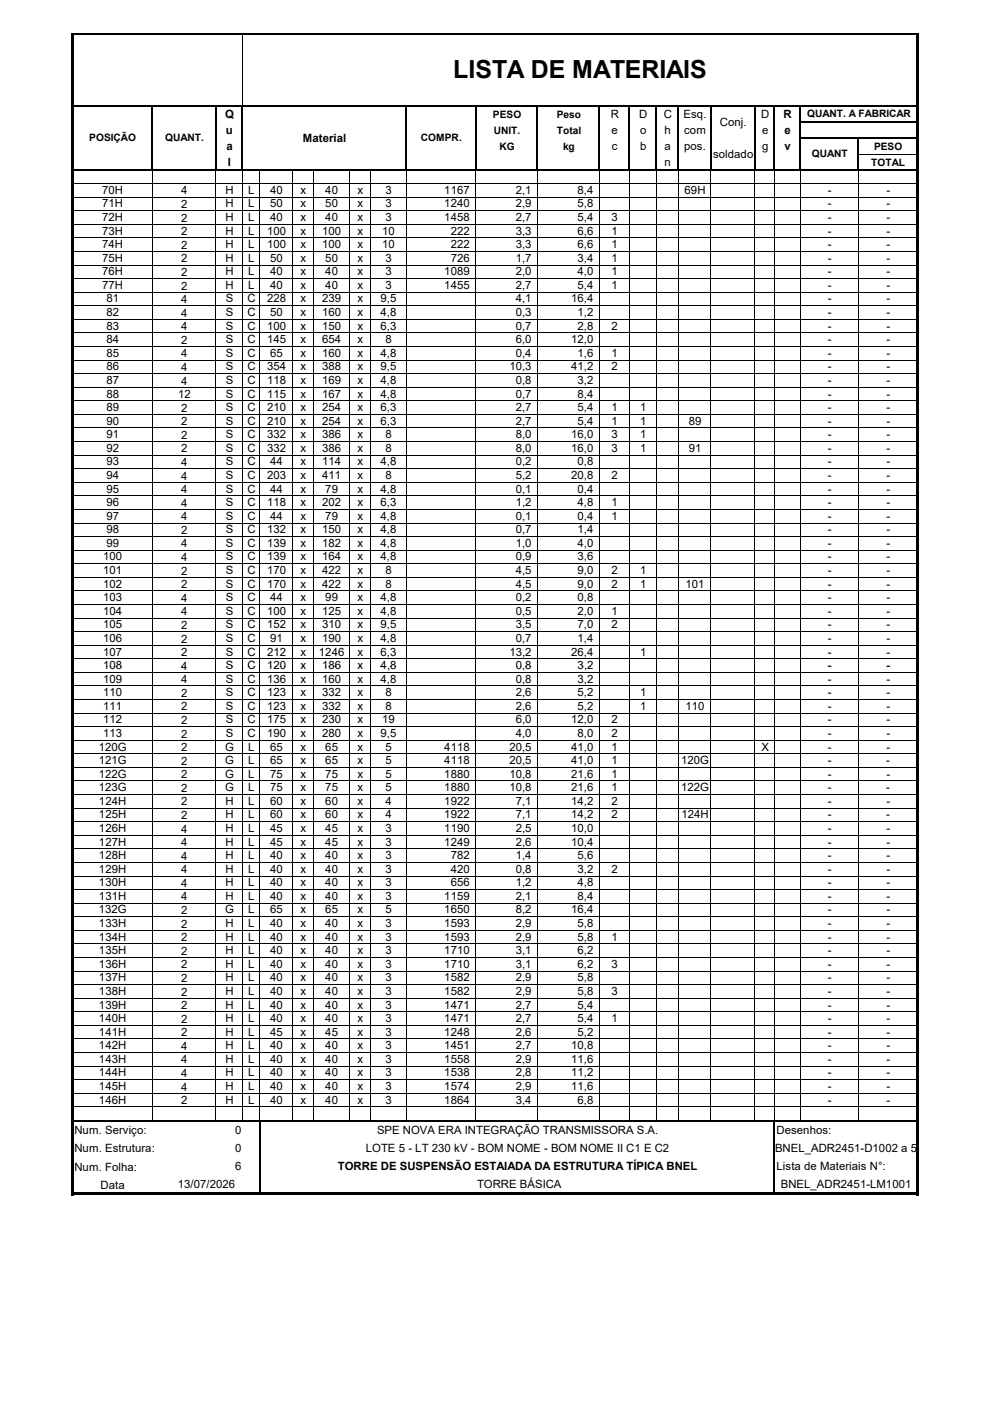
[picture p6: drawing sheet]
<svg xmlns="http://www.w3.org/2000/svg" width="210mm" height="297mm" viewBox="0 0 210 297" stroke-linecap="round" stroke-linejoin="round" font-family="sans-serif">
<defs><g id="words">
<text font-size="5.3" x="96.1" y="16.6">LISTA DE MATERIAIS</text>
<g font-size="2.4">
<text x="47.8" y="25.1">Q</text>
<text x="47.9" y="28.4">u</text>
<text x="129.5" y="25.1">R</text>
<text x="129.7" y="28.4">e</text>
<text x="135.6" y="25.1">D</text>
<text x="135.8" y="28.4">o</text>
<text x="140.8" y="25.1">C</text>
<text x="141" y="28.4">h</text>
<text x="145" y="25.1">Esq.</text>
<text x="145.1" y="28.4">com</text>
<text x="152.7" y="26.6">Conj.</text>
<text x="161.4" y="25.1">D</text>
<text x="161.6" y="28.4">e</text>
<text x="166.2" y="25.1">R</text>
<text x="166.4" y="28.4">e</text>
<text x="48" y="31.8">a</text>
<text x="48.3" y="35.2">l</text>
<text x="64.2" y="30.1">Material</text>
<text x="129.8" y="31.8">c</text>
<text x="135.8" y="31.8">b</text>
<text x="141" y="31.8">a</text>
<text x="141" y="35.2">n</text>
<text x="145.1" y="31.8">pos.</text>
<text x="151.3" y="33.4">soldado</text>
<text x="161.6" y="31.8">g</text>
<text x="166.4" y="31.8">v</text>
<text x="21.7" y="41.1">70H</text>
<text x="38.4" y="41.2">4</text>
<text x="47.8" y="41.1">H</text>
<text x="52.7" y="41.1">L</text>
<text x="57.3" y="41.1">40</text>
<text x="63.8" y="41.1">x</text>
<text x="69" y="41.1">40</text>
<text x="75.8" y="41.1">x</text>
<text x="81.7" y="41.1">3</text>
<text x="94.2" y="41.1">1167</text>
<text x="109.4" y="41.1">2,1</text>
<text x="122.5" y="41.1">8,4</text>
<text x="145.2" y="41.1">69H</text>
<text x="175.6" y="41.1">-</text>
<text x="188" y="41.1">-</text>
<text x="21.7" y="44">71H</text>
<text x="21.7" y="46.9">72H</text>
<text x="38.4" y="44.1">2</text>
<text x="38.4" y="47">2</text>
<text x="47.8" y="44">H</text>
<text x="47.8" y="46.9">H</text>
<text x="52.7" y="44">L</text>
<text x="52.7" y="46.9">L</text>
<text x="57.3" y="44">50</text>
<text x="57.3" y="46.9">40</text>
<text x="63.8" y="44">x</text>
<text x="63.8" y="46.9">x</text>
<text x="69" y="44">50</text>
<text x="69" y="46.9">40</text>
<text x="75.8" y="44">x</text>
<text x="75.8" y="46.9">x</text>
<text x="81.7" y="44">3</text>
<text x="81.7" y="46.9">3</text>
<text x="94.2" y="44">1240</text>
<text x="94.2" y="46.9">1458</text>
<text x="109.4" y="44">2,9</text>
<text x="109.4" y="46.9">2,7</text>
<text x="122.5" y="44">5,8</text>
<text x="122.5" y="46.9">5,4</text>
<text x="129.7" y="46.9">3</text>
<text x="175.6" y="46.9">-</text>
<text x="175.6" y="44">-</text>
<text x="188" y="46.9">-</text>
<text x="188" y="44">-</text>
<text x="21.7" y="49.7">73H</text>
<text x="21.7" y="52.6">74H</text>
<text x="38.4" y="49.9">2</text>
<text x="38.4" y="52.7">2</text>
<text x="47.8" y="49.7">H</text>
<text x="47.8" y="52.6">H</text>
<text x="52.7" y="49.7">L</text>
<text x="52.7" y="52.6">L</text>
<text x="56.6" y="49.7">100</text>
<text x="56.6" y="52.6">100</text>
<text x="63.8" y="49.7">x</text>
<text x="63.8" y="52.6">x</text>
<text x="68.3" y="49.7">100</text>
<text x="68.3" y="52.6">100</text>
<text x="75.8" y="49.7">x</text>
<text x="75.8" y="52.6">x</text>
<text x="81.1" y="49.7">10</text>
<text x="81.1" y="52.6">10</text>
<text x="95.6" y="49.7">222</text>
<text x="95.6" y="52.6">222</text>
<text x="109.4" y="49.7">3,3</text>
<text x="109.4" y="52.6">3,3</text>
<text x="122.5" y="49.7">6,6</text>
<text x="122.5" y="52.6">6,6</text>
<text x="129.7" y="49.7">1</text>
<text x="129.7" y="52.6">1</text>
<text x="175.6" y="49.7">-</text>
<text x="175.6" y="52.6">-</text>
<text x="188" y="49.7">-</text>
<text x="188" y="52.6">-</text>
<text x="21.7" y="58.4">76H</text>
<text x="21.7" y="55.5">75H</text>
<text x="38.4" y="58.5">2</text>
<text x="38.4" y="55.6">2</text>
<text x="47.8" y="58.4">H</text>
<text x="47.8" y="55.5">H</text>
<text x="52.7" y="58.4">L</text>
<text x="52.7" y="55.5">L</text>
<text x="57.3" y="58.4">40</text>
<text x="57.3" y="55.5">50</text>
<text x="63.8" y="55.5">x</text>
<text x="63.8" y="58.4">x</text>
<text x="69" y="55.5">50</text>
<text x="69" y="58.4">40</text>
<text x="75.8" y="55.5">x</text>
<text x="75.8" y="58.4">x</text>
<text x="81.7" y="55.5">3</text>
<text x="81.7" y="58.4">3</text>
<text x="94.2" y="58.4">1089</text>
<text x="95.6" y="55.5">726</text>
<text x="109.4" y="58.4">2,0</text>
<text x="109.4" y="55.5">1,7</text>
<text x="122.5" y="55.5">3,4</text>
<text x="122.5" y="58.4">4,0</text>
<text x="129.7" y="55.5">1</text>
<text x="129.7" y="58.4">1</text>
<text x="175.6" y="55.5">-</text>
<text x="175.6" y="58.4">-</text>
<text x="188" y="55.5">-</text>
<text x="188" y="58.4">-</text>
<text x="21.7" y="61.3">77H</text>
<text x="22.6" y="64.1">81</text>
<text x="38.4" y="61.4">2</text>
<text x="38.4" y="64.3">4</text>
<text x="47.8" y="61.3">H</text>
<text x="47.9" y="64.1">S</text>
<text x="52.5" y="64.1">C</text>
<text x="52.7" y="61.3">L</text>
<text x="56.6" y="64.1">228</text>
<text x="57.3" y="61.3">40</text>
<text x="63.8" y="61.3">x</text>
<text x="63.8" y="64.1">x</text>
<text x="68.3" y="64.1">239</text>
<text x="69" y="61.3">40</text>
<text x="75.8" y="61.3">x</text>
<text x="75.8" y="64.1">x</text>
<text x="80.7" y="64.1">9,5</text>
<text x="81.7" y="61.3">3</text>
<text x="94.2" y="61.3">1455</text>
<text x="109.4" y="64.1">4,1</text>
<text x="109.4" y="61.3">2,7</text>
<text x="121.2" y="64.1">16,4</text>
<text x="122.5" y="61.3">5,4</text>
<text x="129.7" y="61.3">1</text>
<text x="175.6" y="64.1">-</text>
<text x="175.6" y="61.3">-</text>
<text x="188" y="64.1">-</text>
<text x="188" y="61.3">-</text>
<text x="22.6" y="67">82</text>
<text x="22.6" y="69.9">83</text>
<text x="38.4" y="67.1">4</text>
<text x="38.4" y="70">4</text>
<text x="47.9" y="67">S</text>
<text x="47.9" y="69.9">S</text>
<text x="52.5" y="67">C</text>
<text x="52.5" y="69.9">C</text>
<text x="56.6" y="69.9">100</text>
<text x="57.3" y="67">50</text>
<text x="63.8" y="67">x</text>
<text x="63.8" y="69.9">x</text>
<text x="68.3" y="67">160</text>
<text x="68.3" y="69.9">150</text>
<text x="75.8" y="67">x</text>
<text x="75.8" y="69.9">x</text>
<text x="80.7" y="67">4,8</text>
<text x="80.7" y="69.9">6,3</text>
<text x="109.4" y="67">0,3</text>
<text x="109.4" y="69.9">0,7</text>
<text x="122.5" y="67">1,2</text>
<text x="122.5" y="69.9">2,8</text>
<text x="129.7" y="69.9">2</text>
<text x="175.6" y="69.9">-</text>
<text x="175.6" y="67">-</text>
<text x="188" y="69.9">-</text>
<text x="188" y="67">-</text>
<text x="22.6" y="72.8">84</text>
<text x="22.6" y="75.6">85</text>
<text x="38.4" y="72.9">2</text>
<text x="38.4" y="75.8">4</text>
<text x="47.9" y="72.8">S</text>
<text x="47.9" y="75.6">S</text>
<text x="52.5" y="72.8">C</text>
<text x="52.5" y="75.6">C</text>
<text x="56.6" y="72.8">145</text>
<text x="57.3" y="75.6">65</text>
<text x="63.8" y="72.8">x</text>
<text x="63.8" y="75.6">x</text>
<text x="68.3" y="72.8">654</text>
<text x="68.3" y="75.6">160</text>
<text x="75.8" y="72.8">x</text>
<text x="75.8" y="75.6">x</text>
<text x="80.7" y="75.6">4,8</text>
<text x="81.7" y="72.8">8</text>
<text x="109.4" y="75.6">0,4</text>
<text x="109.4" y="72.8">6,0</text>
<text x="121.2" y="72.8">12,0</text>
<text x="122.5" y="75.6">1,6</text>
<text x="129.7" y="75.6">1</text>
<text x="175.6" y="72.8">-</text>
<text x="175.6" y="75.6">-</text>
<text x="188" y="72.8">-</text>
<text x="188" y="75.6">-</text>
<text x="22.6" y="78.5">86</text>
<text x="22.6" y="81.4">87</text>
<text x="38.4" y="78.7">4</text>
<text x="38.4" y="81.5">4</text>
<text x="47.9" y="78.5">S</text>
<text x="47.9" y="81.4">S</text>
<text x="52.5" y="78.5">C</text>
<text x="52.5" y="81.4">C</text>
<text x="56.6" y="78.5">354</text>
<text x="56.6" y="81.4">118</text>
<text x="63.8" y="78.5">x</text>
<text x="63.8" y="81.4">x</text>
<text x="68.3" y="78.5">388</text>
<text x="68.3" y="81.4">169</text>
<text x="75.8" y="78.5">x</text>
<text x="75.8" y="81.4">x</text>
<text x="80.7" y="78.5">9,5</text>
<text x="80.7" y="81.4">4,8</text>
<text x="108" y="78.5">10,3</text>
<text x="109.4" y="81.4">0,8</text>
<text x="121.2" y="78.5">41,2</text>
<text x="122.5" y="81.4">3,2</text>
<text x="129.7" y="78.5">2</text>
<text x="175.6" y="78.5">-</text>
<text x="175.6" y="81.4">-</text>
<text x="188" y="78.5">-</text>
<text x="188" y="81.4">-</text>
<text x="22.6" y="84.3">88</text>
<text x="22.6" y="87.2">89</text>
<text x="37.8" y="84.4">12</text>
<text x="38.4" y="87.3">2</text>
<text x="47.9" y="87.2">S</text>
<text x="47.9" y="84.3">S</text>
<text x="52.5" y="87.2">C</text>
<text x="52.5" y="84.3">C</text>
<text x="56.6" y="87.2">210</text>
<text x="56.6" y="84.3">115</text>
<text x="63.8" y="84.3">x</text>
<text x="63.8" y="87.2">x</text>
<text x="68.3" y="84.3">167</text>
<text x="68.3" y="87.2">254</text>
<text x="75.8" y="84.3">x</text>
<text x="75.8" y="87.2">x</text>
<text x="80.7" y="84.3">4,8</text>
<text x="80.7" y="87.2">6,3</text>
<text x="109.4" y="84.3">0,7</text>
<text x="109.4" y="87.2">2,7</text>
<text x="122.5" y="84.3">8,4</text>
<text x="122.5" y="87.2">5,4</text>
<text x="129.7" y="87.2">1</text>
<text x="135.8" y="87.2">1</text>
<text x="175.6" y="87.2">-</text>
<text x="175.6" y="84.3">-</text>
<text x="188" y="87.2">-</text>
<text x="188" y="84.3">-</text>
<text x="22.6" y="90">90</text>
<text x="22.6" y="92.9">91</text>
<text x="22.6" y="95.8">92</text>
<text x="38.4" y="90.2">2</text>
<text x="38.4" y="93">2</text>
<text x="38.4" y="95.9">2</text>
<text x="47.9" y="90">S</text>
<text x="47.9" y="92.9">S</text>
<text x="47.9" y="95.8">S</text>
<text x="52.5" y="90">C</text>
<text x="52.5" y="92.9">C</text>
<text x="52.5" y="95.8">C</text>
<text x="56.6" y="90">210</text>
<text x="56.6" y="92.9">332</text>
<text x="56.6" y="95.8">332</text>
<text x="63.8" y="90">x</text>
<text x="63.8" y="92.9">x</text>
<text x="63.8" y="95.8">x</text>
<text x="68.3" y="90">254</text>
<text x="68.3" y="92.9">386</text>
<text x="68.3" y="95.8">386</text>
<text x="75.8" y="90">x</text>
<text x="75.8" y="92.9">x</text>
<text x="75.8" y="95.8">x</text>
<text x="80.7" y="90">6,3</text>
<text x="81.7" y="92.9">8</text>
<text x="81.7" y="95.8">8</text>
<text x="109.4" y="90">2,7</text>
<text x="109.4" y="92.9">8,0</text>
<text x="109.4" y="95.8">8,0</text>
<text x="121.2" y="92.9">16,0</text>
<text x="121.2" y="95.8">16,0</text>
<text x="122.5" y="90">5,4</text>
<text x="129.7" y="92.9">3</text>
<text x="129.7" y="95.8">3</text>
<text x="129.7" y="90">1</text>
<text x="135.8" y="92.9">1</text>
<text x="135.8" y="95.8">1</text>
<text x="135.8" y="90">1</text>
<text x="146.1" y="95.8">91</text>
<text x="146.1" y="90">89</text>
<text x="175.6" y="95.8">-</text>
<text x="175.6" y="90">-</text>
<text x="175.6" y="92.9">-</text>
<text x="188" y="95.8">-</text>
<text x="188" y="90">-</text>
<text x="188" y="92.9">-</text>
<text x="22.6" y="101.6">94</text>
<text x="22.6" y="98.7">93</text>
<text x="38.4" y="101.7">4</text>
<text x="38.4" y="98.8">4</text>
<text x="47.9" y="101.6">S</text>
<text x="47.9" y="98.7">S</text>
<text x="52.5" y="101.6">C</text>
<text x="52.5" y="98.7">C</text>
<text x="56.6" y="101.6">203</text>
<text x="57.3" y="98.7">44</text>
<text x="63.8" y="98.7">x</text>
<text x="63.8" y="101.6">x</text>
<text x="68.3" y="98.7">114</text>
<text x="68.3" y="101.6">411</text>
<text x="75.8" y="98.7">x</text>
<text x="75.8" y="101.6">x</text>
<text x="80.7" y="98.7">4,8</text>
<text x="81.7" y="101.6">8</text>
<text x="109.4" y="98.7">0,2</text>
<text x="109.4" y="101.6">5,2</text>
<text x="121.2" y="101.6">20,8</text>
<text x="122.5" y="98.7">0,8</text>
<text x="129.7" y="101.6">2</text>
<text x="175.6" y="101.6">-</text>
<text x="175.6" y="98.7">-</text>
<text x="188" y="101.6">-</text>
<text x="188" y="98.7">-</text>
<text x="22.6" y="107.3">96</text>
<text x="22.6" y="104.4">95</text>
<text x="38.4" y="107.4">4</text>
<text x="38.4" y="104.6">4</text>
<text x="47.9" y="107.3">S</text>
<text x="47.9" y="104.4">S</text>
<text x="52.5" y="107.3">C</text>
<text x="52.5" y="104.4">C</text>
<text x="56.6" y="107.3">118</text>
<text x="57.3" y="104.4">44</text>
<text x="63.8" y="104.4">x</text>
<text x="63.8" y="107.3">x</text>
<text x="68.3" y="107.3">202</text>
<text x="69" y="104.4">79</text>
<text x="75.8" y="104.4">x</text>
<text x="75.8" y="107.3">x</text>
<text x="80.7" y="104.4">4,8</text>
<text x="80.7" y="107.3">6,3</text>
<text x="109.4" y="104.4">0,1</text>
<text x="109.4" y="107.3">1,2</text>
<text x="122.5" y="104.4">0,4</text>
<text x="122.5" y="107.3">4,8</text>
<text x="129.7" y="107.3">1</text>
<text x="175.6" y="107.3">-</text>
<text x="175.6" y="104.4">-</text>
<text x="188" y="107.3">-</text>
<text x="188" y="104.4">-</text>
<text x="22.6" y="110.2">97</text>
<text x="22.6" y="113.1">98</text>
<text x="38.4" y="110.3">4</text>
<text x="38.4" y="113.2">2</text>
<text x="47.9" y="110.2">S</text>
<text x="47.9" y="113.1">S</text>
<text x="52.5" y="110.2">C</text>
<text x="52.5" y="113.1">C</text>
<text x="56.6" y="113.1">132</text>
<text x="57.3" y="110.2">44</text>
<text x="63.8" y="110.2">x</text>
<text x="63.8" y="113.1">x</text>
<text x="68.3" y="113.1">150</text>
<text x="69" y="110.2">79</text>
<text x="75.8" y="110.2">x</text>
<text x="75.8" y="113.1">x</text>
<text x="80.7" y="110.2">4,8</text>
<text x="80.7" y="113.1">4,8</text>
<text x="109.4" y="110.2">0,1</text>
<text x="109.4" y="113.1">0,7</text>
<text x="122.5" y="110.2">0,4</text>
<text x="122.5" y="113.1">1,4</text>
<text x="129.7" y="110.2">1</text>
<text x="175.6" y="110.2">-</text>
<text x="175.6" y="113.1">-</text>
<text x="188" y="110.2">-</text>
<text x="188" y="113.1">-</text>
<text x="21.9" y="118.8">100</text>
<text x="22.6" y="116">99</text>
<text x="38.4" y="119">4</text>
<text x="38.4" y="116.1">4</text>
<text x="47.9" y="118.8">S</text>
<text x="47.9" y="116">S</text>
<text x="52.5" y="118.8">C</text>
<text x="52.5" y="116">C</text>
<text x="56.6" y="118.8">139</text>
<text x="56.6" y="116">139</text>
<text x="63.8" y="116">x</text>
<text x="63.8" y="118.8">x</text>
<text x="68.3" y="116">182</text>
<text x="68.3" y="118.8">164</text>
<text x="75.8" y="116">x</text>
<text x="75.8" y="118.8">x</text>
<text x="80.7" y="116">4,8</text>
<text x="80.7" y="118.8">4,8</text>
<text x="109.4" y="116">1,0</text>
<text x="109.4" y="118.8">0,9</text>
<text x="122.5" y="116">4,0</text>
<text x="122.5" y="118.8">3,6</text>
<text x="175.6" y="116">-</text>
<text x="175.6" y="118.8">-</text>
<text x="188" y="116">-</text>
<text x="188" y="118.8">-</text>
<text x="21.9" y="121.7">101</text>
<text x="21.9" y="124.6">102</text>
<text x="38.4" y="121.8">2</text>
<text x="38.4" y="124.7">2</text>
<text x="47.9" y="121.7">S</text>
<text x="47.9" y="124.6">S</text>
<text x="52.5" y="121.7">C</text>
<text x="52.5" y="124.6">C</text>
<text x="56.6" y="121.7">170</text>
<text x="56.6" y="124.6">170</text>
<text x="63.8" y="121.7">x</text>
<text x="63.8" y="124.6">x</text>
<text x="68.3" y="121.7">422</text>
<text x="68.3" y="124.6">422</text>
<text x="75.8" y="121.7">x</text>
<text x="75.8" y="124.6">x</text>
<text x="81.7" y="121.7">8</text>
<text x="81.7" y="124.6">8</text>
<text x="109.4" y="121.7">4,5</text>
<text x="109.4" y="124.6">4,5</text>
<text x="122.5" y="121.7">9,0</text>
<text x="122.5" y="124.6">9,0</text>
<text x="129.7" y="121.7">2</text>
<text x="129.7" y="124.6">2</text>
<text x="135.8" y="124.6">1</text>
<text x="135.8" y="121.7">1</text>
<text x="145.4" y="124.6">101</text>
<text x="175.6" y="124.6">-</text>
<text x="175.6" y="121.7">-</text>
<text x="188" y="124.6">-</text>
<text x="188" y="121.7">-</text>
<text x="21.9" y="130.3">104</text>
<text x="21.9" y="127.5">103</text>
<text x="38.4" y="130.5">4</text>
<text x="38.4" y="127.6">4</text>
<text x="47.9" y="130.3">S</text>
<text x="47.9" y="127.5">S</text>
<text x="52.5" y="130.3">C</text>
<text x="52.5" y="127.5">C</text>
<text x="56.6" y="130.3">100</text>
<text x="57.3" y="127.5">44</text>
<text x="63.8" y="127.5">x</text>
<text x="63.8" y="130.3">x</text>
<text x="68.3" y="130.3">125</text>
<text x="69" y="127.5">99</text>
<text x="75.8" y="127.5">x</text>
<text x="75.8" y="130.3">x</text>
<text x="80.7" y="127.5">4,8</text>
<text x="80.7" y="130.3">4,8</text>
<text x="109.4" y="127.5">0,2</text>
<text x="109.4" y="130.3">0,5</text>
<text x="122.5" y="127.5">0,8</text>
<text x="122.5" y="130.3">2,0</text>
<text x="129.7" y="130.3">1</text>
<text x="175.6" y="130.3">-</text>
<text x="175.6" y="127.5">-</text>
<text x="188" y="130.3">-</text>
<text x="188" y="127.5">-</text>
<text x="21.9" y="133.2">105</text>
<text x="21.9" y="136.1">106</text>
<text x="38.4" y="133.3">2</text>
<text x="38.4" y="136.2">2</text>
<text x="47.9" y="133.2">S</text>
<text x="47.9" y="136.1">S</text>
<text x="52.5" y="133.2">C</text>
<text x="52.5" y="136.1">C</text>
<text x="56.6" y="133.2">152</text>
<text x="57.3" y="136.1">91</text>
<text x="63.8" y="133.2">x</text>
<text x="63.8" y="136.1">x</text>
<text x="68.3" y="133.2">310</text>
<text x="68.3" y="136.1">190</text>
<text x="75.8" y="133.2">x</text>
<text x="75.8" y="136.1">x</text>
<text x="80.7" y="133.2">9,5</text>
<text x="80.7" y="136.1">4,8</text>
<text x="109.4" y="133.2">3,5</text>
<text x="109.4" y="136.1">0,7</text>
<text x="122.5" y="133.2">7,0</text>
<text x="122.5" y="136.1">1,4</text>
<text x="129.7" y="133.2">2</text>
<text x="175.6" y="133.2">-</text>
<text x="175.6" y="136.1">-</text>
<text x="188" y="133.2">-</text>
<text x="188" y="136.1">-</text>
<text x="21.9" y="139">107</text>
<text x="21.9" y="141.9">108</text>
<text x="38.4" y="139.1">2</text>
<text x="38.4" y="142">4</text>
<text x="47.9" y="139">S</text>
<text x="47.9" y="141.9">S</text>
<text x="52.5" y="141.9">C</text>
<text x="52.5" y="139">C</text>
<text x="56.6" y="139">212</text>
<text x="56.6" y="141.9">120</text>
<text x="63.8" y="139">x</text>
<text x="63.8" y="141.9">x</text>
<text x="67.6" y="139">1246</text>
<text x="68.3" y="141.9">186</text>
<text x="75.8" y="139">x</text>
<text x="75.8" y="141.9">x</text>
<text x="80.7" y="139">6,3</text>
<text x="80.7" y="141.9">4 8</text>
<text x="80.7" y="141.9">4,8</text>
<text x="108" y="139">13,2</text>
<text x="109.4" y="141.9">0 8</text>
<text x="109.4" y="141.9">0,8</text>
<text x="121.2" y="139">26,4</text>
<text x="122.5" y="141.9">3 2</text>
<text x="122.5" y="141.9">3,2</text>
<text x="135.8" y="139">1</text>
<text x="175.6" y="141.9">-</text>
<text x="175.6" y="139">-</text>
<text x="188" y="141.9">-</text>
<text x="188" y="139">-</text>
<text x="21.9" y="147.6">110</text>
<text x="21.9" y="144.7">109</text>
<text x="38.4" y="147.7">2</text>
<text x="38.4" y="144.9">4</text>
<text x="47.9" y="147.6">S</text>
<text x="47.9" y="144.7">S</text>
<text x="52.5" y="147.6">C</text>
<text x="52.5" y="144.7">C</text>
<text x="56.6" y="147.6">123</text>
<text x="56.6" y="144.7">136</text>
<text x="63.8" y="144.7">x</text>
<text x="63.8" y="147.6">x</text>
<text x="68.3" y="144.7">160</text>
<text x="68.3" y="147.6">332</text>
<text x="75.8" y="144.7">x</text>
<text x="75.8" y="147.6">x</text>
<text x="80.7" y="144.7">4,8</text>
<text x="81.7" y="147.6">8</text>
<text x="109.4" y="144.7">0,8</text>
<text x="109.4" y="147.6">2,6</text>
<text x="122.5" y="144.7">3,2</text>
<text x="122.5" y="147.6">5,2</text>
<text x="135.8" y="147.6">1</text>
<text x="175.6" y="147.6">-</text>
<text x="175.6" y="144.7">-</text>
<text x="188" y="147.6">-</text>
<text x="188" y="144.7">-</text>
<text x="21.9" y="150.5">111</text>
<text x="21.9" y="153.4">112</text>
<text x="38.4" y="150.6">2</text>
<text x="38.4" y="153.5">2</text>
<text x="47.9" y="150.5">S</text>
<text x="47.9" y="153.4">S</text>
<text x="52.5" y="150.5">C</text>
<text x="52.5" y="153.4">C</text>
<text x="56.6" y="150.5">123</text>
<text x="56.6" y="153.4">175</text>
<text x="63.8" y="150.5">x</text>
<text x="63.8" y="153.4">x</text>
<text x="68.3" y="150.5">332</text>
<text x="68.3" y="153.4">230</text>
<text x="75.8" y="150.5">x</text>
<text x="75.8" y="153.4">x</text>
<text x="81.1" y="153.4">19</text>
<text x="81.7" y="150.5">8</text>
<text x="109.4" y="153.4">6,0</text>
<text x="109.4" y="150.5">2,6</text>
<text x="121.2" y="153.4">12,0</text>
<text x="122.5" y="150.5">5,2</text>
<text x="129.7" y="153.4">2</text>
<text x="135.8" y="150.5">1</text>
<text x="145.4" y="150.5">110</text>
<text x="175.6" y="150.5">-</text>
<text x="175.6" y="153.4">-</text>
<text x="188" y="150.5">-</text>
<text x="188" y="153.4">-</text>
<text x="21" y="159.1">120G</text>
<text x="21.9" y="156.3">113</text>
<text x="38.4" y="156.4">2</text>
<text x="38.4" y="159.3">2</text>
<text x="47.8" y="159.1">G</text>
<text x="47.9" y="156.3">S</text>
<text x="52.5" y="156.3">C</text>
<text x="52.7" y="159.1">L</text>
<text x="56.6" y="156.3">190</text>
<text x="57.3" y="159.1">65</text>
<text x="63.8" y="156.3">x</text>
<text x="63.8" y="159.1">x</text>
<text x="68.3" y="156.3">280</text>
<text x="69" y="159.1">65</text>
<text x="75.8" y="156.3">x</text>
<text x="75.8" y="159.1">x</text>
<text x="80.7" y="156.3">9,5</text>
<text x="81.7" y="159.1">5</text>
<text x="94.2" y="159.1">4118</text>
<text x="108" y="159.1">20,5</text>
<text x="109.4" y="156.3">4,0</text>
<text x="121.2" y="159.1">41,0</text>
<text x="122.5" y="156.3">8,0</text>
<text x="129.7" y="159.1">1</text>
<text x="129.7" y="156.3">2</text>
<text x="161.5" y="159.1">X</text>
<text x="175.6" y="159.1">-</text>
<text x="175.6" y="156.3">-</text>
<text x="188" y="159.1">-</text>
<text x="188" y="156.3">-</text>
<text x="21" y="164.9">122G</text>
<text x="21" y="167.8">123G</text>
<text x="21" y="162">121G</text>
<text x="38.4" y="165">2</text>
<text x="38.4" y="167.9">2</text>
<text x="38.4" y="162.1">2</text>
<text x="47.8" y="164.9">G</text>
<text x="47.8" y="167.8">G</text>
<text x="47.8" y="162">G</text>
<text x="52.7" y="164.9">L</text>
<text x="52.7" y="167.8">L</text>
<text x="52.7" y="162">L</text>
<text x="57.3" y="164.9">75</text>
<text x="57.3" y="167.8">75</text>
<text x="57.3" y="162">65</text>
<text x="63.8" y="162">x</text>
<text x="63.8" y="164.9">x</text>
<text x="63.8" y="167.8">x</text>
<text x="69" y="162">65</text>
<text x="69" y="164.9">75</text>
<text x="69" y="167.8">75</text>
<text x="75.8" y="162">x</text>
<text x="75.8" y="164.9">x</text>
<text x="75.8" y="167.8">x</text>
<text x="81.7" y="162">5</text>
<text x="81.7" y="164.9">5</text>
<text x="81.7" y="167.8">5</text>
<text x="94.2" y="162">4118</text>
<text x="94.2" y="164.9">1880</text>
<text x="94.2" y="167.8">1880</text>
<text x="108" y="162">20,5</text>
<text x="108" y="164.9">10,8</text>
<text x="108" y="167.8">10,8</text>
<text x="121.2" y="162">41,0</text>
<text x="121.2" y="164.9">21,6</text>
<text x="121.2" y="167.8">21,6</text>
<text x="129.7" y="162">1</text>
<text x="129.7" y="164.9">1</text>
<text x="129.7" y="167.8">1</text>
<text x="144.5" y="162">120G</text>
<text x="144.5" y="167.8">122G</text>
<text x="175.6" y="162">-</text>
<text x="175.6" y="167.8">-</text>
<text x="175.6" y="164.9">-</text>
<text x="188" y="162">-</text>
<text x="188" y="167.8">-</text>
<text x="188" y="164.9">-</text>
<text x="21" y="170.6">124H</text>
<text x="21" y="173.5">125H</text>
<text x="38.4" y="170.8">2</text>
<text x="38.4" y="173.7">2</text>
<text x="47.8" y="170.6">H</text>
<text x="47.8" y="173.5">H</text>
<text x="52.7" y="170.6">L</text>
<text x="52.7" y="173.5">L</text>
<text x="57.3" y="170.6">60</text>
<text x="57.3" y="173.5">60</text>
<text x="63.8" y="170.6">x</text>
<text x="63.8" y="173.5">x</text>
<text x="69" y="170.6">60</text>
<text x="69" y="173.5">60</text>
<text x="75.8" y="170.6">x</text>
<text x="75.8" y="173.5">x</text>
<text x="81.7" y="170.6">4</text>
<text x="81.7" y="173.5">4</text>
<text x="94.2" y="170.6">1922</text>
<text x="94.2" y="173.5">1922</text>
<text x="109.4" y="170.6">7,1</text>
<text x="109.4" y="173.5">7,1</text>
<text x="121.2" y="170.6">14,2</text>
<text x="121.2" y="173.5">14,2</text>
<text x="129.7" y="170.6">2</text>
<text x="129.7" y="173.5">2</text>
<text x="144.5" y="173.5">124H</text>
<text x="175.6" y="173.5">-</text>
<text x="175.6" y="170.6">-</text>
<text x="188" y="173.5">-</text>
<text x="188" y="170.6">-</text>
<text x="21" y="176.4">126H</text>
<text x="21" y="179.3">127H</text>
<text x="38.4" y="176.5">4</text>
<text x="38.4" y="179.4">4</text>
<text x="47.8" y="176.4">H</text>
<text x="47.8" y="179.3">H</text>
<text x="52.7" y="176.4">L</text>
<text x="52.7" y="179.3">L</text>
<text x="57.3" y="176.4">45</text>
<text x="57.3" y="179.3">45</text>
<text x="63.8" y="176.4">x</text>
<text x="63.8" y="179.3">x</text>
<text x="69" y="176.4">45</text>
<text x="69" y="179.3">45</text>
<text x="75.8" y="176.4">x</text>
<text x="75.8" y="179.3">x</text>
<text x="81.7" y="176.4">3</text>
<text x="81.7" y="179.3">3</text>
<text x="94.2" y="176.4">1190</text>
<text x="94.2" y="179.3">1249</text>
<text x="109.4" y="176.4">2,5</text>
<text x="109.4" y="179.3">2,6</text>
<text x="121.2" y="176.4">10,0</text>
<text x="121.2" y="179.3">10,4</text>
<text x="175.6" y="176.4">-</text>
<text x="175.6" y="179.3">-</text>
<text x="188" y="176.4">-</text>
<text x="188" y="179.3">-</text>
<text x="21" y="182.2">128H</text>
<text x="21" y="185">129H</text>
<text x="38.4" y="182.3">4</text>
<text x="38.4" y="185.2">4</text>
<text x="47.8" y="182.2">H</text>
<text x="47.8" y="185">H</text>
<text x="52.7" y="182.2">L</text>
<text x="52.7" y="185">L</text>
<text x="57.3" y="182.2">40</text>
<text x="57.3" y="185">40</text>
<text x="63.8" y="182.2">x</text>
<text x="63.8" y="185">x</text>
<text x="69" y="182.2">40</text>
<text x="69" y="185">40</text>
<text x="75.8" y="182.2">x</text>
<text x="75.8" y="185">x</text>
<text x="81.7" y="182.2">3</text>
<text x="81.7" y="185">3</text>
<text x="95.6" y="182.2">782</text>
<text x="95.6" y="185">420</text>
<text x="109.4" y="182.2">1,4</text>
<text x="109.4" y="185">0,8</text>
<text x="122.5" y="182.2">5,6</text>
<text x="122.5" y="185">3,2</text>
<text x="129.7" y="185">2</text>
<text x="175.6" y="185">-</text>
<text x="175.6" y="182.2">-</text>
<text x="188" y="185">-</text>
<text x="188" y="182.2">-</text>
<text x="21" y="187.9">130H</text>
<text x="21" y="190.8">131H</text>
<text x="38.4" y="188">4</text>
<text x="38.4" y="190.9">4</text>
<text x="47.8" y="187.9">H</text>
<text x="47.8" y="190.8">H</text>
<text x="52.7" y="187.9">L</text>
<text x="52.7" y="190.8">L</text>
<text x="57.3" y="187.9">40</text>
<text x="57.3" y="190.8">40</text>
<text x="63.8" y="187.9">x</text>
<text x="63.8" y="190.8">x</text>
<text x="69" y="187.9">40</text>
<text x="69" y="190.8">40</text>
<text x="75.8" y="187.9">x</text>
<text x="75.8" y="190.8">x</text>
<text x="81.7" y="187.9">3</text>
<text x="81.7" y="190.8">3</text>
<text x="94.2" y="190.8">1159</text>
<text x="95.6" y="187.9">656</text>
<text x="109.4" y="190.8">2,1</text>
<text x="109.4" y="187.9">1,2</text>
<text x="122.5" y="187.9">4,8</text>
<text x="122.5" y="190.8">8,4</text>
<text x="175.6" y="187.9">-</text>
<text x="175.6" y="190.8">-</text>
<text x="188" y="187.9">-</text>
<text x="188" y="190.8">-</text>
<text x="21" y="193.7">132G</text>
<text x="21" y="196.6">133H</text>
<text x="38.4" y="193.8">2</text>
<text x="38.4" y="196.7">2</text>
<text x="47.8" y="193.7">G</text>
<text x="47.8" y="196.6">H</text>
<text x="52.7" y="196.6">L</text>
<text x="52.7" y="193.7">L</text>
<text x="57.3" y="196.6">40</text>
<text x="57.3" y="193.7">65</text>
<text x="63.8" y="193.7">x</text>
<text x="63.8" y="196.6">x</text>
<text x="69" y="193.7">65</text>
<text x="69" y="196.6">40</text>
<text x="75.8" y="193.7">x</text>
<text x="75.8" y="196.6">x</text>
<text x="81.7" y="193.7">5</text>
<text x="81.7" y="196.6">3</text>
<text x="94.2" y="193.7">1650</text>
<text x="94.2" y="196.6">1593</text>
<text x="109.4" y="193.7">8,2</text>
<text x="109.4" y="196.6">2,9</text>
<text x="121.2" y="193.7">16,4</text>
<text x="122.5" y="196.6">5,8</text>
<text x="175.6" y="193.7">-</text>
<text x="175.6" y="196.6">-</text>
<text x="188" y="193.7">-</text>
<text x="188" y="196.6">-</text>
<text x="21" y="199.4">134H</text>
<text x="21" y="202.3">135H</text>
<text x="38.4" y="199.6">2</text>
<text x="38.4" y="202.4">2</text>
<text x="47.8" y="199.4">H</text>
<text x="47.8" y="202.3">H</text>
<text x="52.7" y="199.4">L</text>
<text x="52.7" y="202.3">L</text>
<text x="57.3" y="199.4">40</text>
<text x="57.3" y="202.3">40</text>
<text x="63.8" y="199.4">x</text>
<text x="63.8" y="202.3">x</text>
<text x="69" y="199.4">40</text>
<text x="69" y="202.3">40</text>
<text x="75.8" y="199.4">x</text>
<text x="75.8" y="202.3">x</text>
<text x="81.7" y="199.4">3</text>
<text x="81.7" y="202.3">3</text>
<text x="94.2" y="199.4">1593</text>
<text x="94.2" y="202.3">1710</text>
<text x="109.4" y="199.4">2,9</text>
<text x="109.4" y="202.3">3,1</text>
<text x="122.5" y="199.4">5,8</text>
<text x="122.5" y="202.3">6,2</text>
<text x="129.7" y="199.4">1</text>
<text x="175.6" y="199.4">-</text>
<text x="175.6" y="202.3">-</text>
<text x="188" y="199.4">-</text>
<text x="188" y="202.3">-</text>
<text x="21" y="205.2">136H</text>
<text x="21" y="208.1">137H</text>
<text x="38.4" y="205.3">2</text>
<text x="38.4" y="208.2">2</text>
<text x="47.8" y="205.2">H</text>
<text x="47.8" y="208.1">H</text>
<text x="52.7" y="205.2">L</text>
<text x="52.7" y="208.1">L</text>
<text x="57.3" y="205.2">40</text>
<text x="57.3" y="208.1">40</text>
<text x="63.8" y="205.2">x</text>
<text x="63.8" y="208.1">x</text>
<text x="69" y="205.2">40</text>
<text x="69" y="208.1">40</text>
<text x="75.8" y="205.2">x</text>
<text x="75.8" y="208.1">x</text>
<text x="81.7" y="205.2">3</text>
<text x="81.7" y="208.1">3</text>
<text x="94.2" y="205.2">1710</text>
<text x="94.2" y="208.1">1582</text>
<text x="109.4" y="205.2">3,1</text>
<text x="109.4" y="208.1">2,9</text>
<text x="122.5" y="205.2">6,2</text>
<text x="122.5" y="208.1">5,8</text>
<text x="129.7" y="205.2">3</text>
<text x="175.6" y="205.2">-</text>
<text x="175.6" y="208.1">-</text>
<text x="188" y="205.2">-</text>
<text x="188" y="208.1">-</text>
<text x="21" y="210.9">138H</text>
<text x="21" y="213.8">139H</text>
<text x="38.4" y="211.1">2</text>
<text x="38.4" y="214">2</text>
<text x="47.8" y="210.9">H</text>
<text x="47.8" y="213.8">H</text>
<text x="52.7" y="210.9">L</text>
<text x="52.7" y="213.8">L</text>
<text x="57.3" y="210.9">40</text>
<text x="57.3" y="213.8">40</text>
<text x="63.8" y="210.9">x</text>
<text x="63.8" y="213.8">x</text>
<text x="69" y="210.9">40</text>
<text x="69" y="213.8">40</text>
<text x="75.8" y="210.9">x</text>
<text x="75.8" y="213.8">x</text>
<text x="81.7" y="210.9">3</text>
<text x="81.7" y="213.8">3</text>
<text x="94.2" y="210.9">1582</text>
<text x="94.2" y="213.8">1471</text>
<text x="109.4" y="210.9">2,9</text>
<text x="109.4" y="213.8">2,7</text>
<text x="122.5" y="210.9">5,8</text>
<text x="122.5" y="213.8">5,4</text>
<text x="129.7" y="210.9">3</text>
<text x="175.6" y="210.9">-</text>
<text x="175.6" y="213.8">-</text>
<text x="188" y="210.9">-</text>
<text x="188" y="213.8">-</text>
<text x="21" y="216.7">140H</text>
<text x="21" y="219.6">141H</text>
<text x="38.4" y="216.8">2</text>
<text x="38.4" y="219.7">2</text>
<text x="47.8" y="216.7">H</text>
<text x="47.8" y="219.6">H</text>
<text x="52.7" y="216.7">L</text>
<text x="52.7" y="219.6">L</text>
<text x="57.3" y="216.7">40</text>
<text x="57.3" y="219.6">45</text>
<text x="63.8" y="216.7">x</text>
<text x="63.8" y="219.6">x</text>
<text x="69" y="216.7">40</text>
<text x="69" y="219.6">45</text>
<text x="75.8" y="216.7">x</text>
<text x="75.8" y="219.6">x</text>
<text x="81.7" y="216.7">3</text>
<text x="81.7" y="219.6">3</text>
<text x="94.2" y="216.7">1471</text>
<text x="94.2" y="219.6">1248</text>
<text x="109.4" y="216.7">2,7</text>
<text x="109.4" y="219.6">2,6</text>
<text x="122.5" y="216.7">5,4</text>
<text x="122.5" y="219.6">5,2</text>
<text x="129.7" y="216.7">1</text>
<text x="175.6" y="216.7">-</text>
<text x="175.6" y="219.6">-</text>
<text x="188" y="216.7">-</text>
<text x="188" y="219.6">-</text>
<text x="21" y="222.5">142H</text>
<text x="21" y="225.3">143H</text>
<text x="38.4" y="222.6">4</text>
<text x="38.4" y="225.5">4</text>
<text x="47.8" y="222.5">H</text>
<text x="47.8" y="225.3">H</text>
<text x="52.7" y="222.5">L</text>
<text x="52.7" y="225.3">L</text>
<text x="57.3" y="222.5">40</text>
<text x="57.3" y="225.3">40</text>
<text x="63.8" y="222.5">x</text>
<text x="63.8" y="225.3">x</text>
<text x="69" y="222.5">40</text>
<text x="69" y="225.3">40</text>
<text x="75.8" y="222.5">x</text>
<text x="75.8" y="225.3">x</text>
<text x="81.7" y="222.5">3</text>
<text x="81.7" y="225.3">3</text>
<text x="94.2" y="222.5">1451</text>
<text x="94.2" y="225.3">1558</text>
<text x="109.4" y="222.5">2,7</text>
<text x="109.4" y="225.3">2,9</text>
<text x="121.2" y="222.5">10,8</text>
<text x="121.2" y="225.3">11,6</text>
<text x="175.6" y="222.5">-</text>
<text x="175.6" y="225.3">-</text>
<text x="188" y="222.5">-</text>
<text x="188" y="225.3">-</text>
<text x="21" y="228.2">144H</text>
<text x="21" y="231.1">145H</text>
<text x="21" y="234">146H</text>
<text x="38.4" y="228.3">4</text>
<text x="38.4" y="231.2">4</text>
<text x="47.8" y="228.2">H</text>
<text x="47.8" y="231.1">H</text>
<text x="47.8" y="234">H</text>
<text x="52.7" y="228.2">L</text>
<text x="52.7" y="231.1">L</text>
<text x="52.7" y="234">L</text>
<text x="57.3" y="228.2">40</text>
<text x="57.3" y="231.1">40</text>
<text x="57.3" y="234">40</text>
<text x="63.8" y="228.2">x</text>
<text x="63.8" y="231.1">x</text>
<text x="63.8" y="234">x</text>
<text x="69" y="228.2">40</text>
<text x="69" y="231.1">40</text>
<text x="69" y="234">40</text>
<text x="75.8" y="228.2">x</text>
<text x="75.8" y="231.1">x</text>
<text x="75.8" y="234">x</text>
<text x="81.7" y="228.2">3</text>
<text x="81.7" y="231.1">3</text>
<text x="81.7" y="234">3</text>
<text x="94.2" y="228.2">1538</text>
<text x="94.2" y="231.1">1574</text>
<text x="94.2" y="234">1864</text>
<text x="109.4" y="228.2">2,8</text>
<text x="109.4" y="231.1">2,9</text>
<text x="109.4" y="234">3,4</text>
<text x="121.2" y="228.2">11,2</text>
<text x="121.2" y="231.1">11,6</text>
<text x="122.5" y="234">6,8</text>
<text x="175.6" y="228.2">-</text>
<text x="175.6" y="231.1">-</text>
<text x="175.6" y="234">-</text>
<text x="188" y="228.2">-</text>
<text x="188" y="231.1">-</text>
<text x="188" y="234">-</text>
<text x="38.4" y="234.1">2</text>
<text x="15.8" y="240.4">Num. Serviço:</text>
<text x="15.8" y="244.3">Num. Estrutura:</text>
<text x="49.9" y="244.3">0</text>
<text x="49.9" y="240.4">0</text>
<text x="77.6" y="244.3">LOTE 5 - LT 230 kV - BOM NOME - BOM NOME II C1 E C2</text>
<text x="80" y="240.4">SPE NOVA ERA INTEGRAÇÃO TRANSMISSORA S.A.</text>
<text x="164.4" y="244.3">BNEL_ADR2451-D1002 a 5</text>
<text x="164.7" y="240.4">Desenhos:</text>
<text x="15.8" y="248.2">Num. Folha:</text>
<text x="37.7" y="252">13/07/2026</text>
<text x="49.9" y="248.1">6</text>
<text x="71.7" y="248.1">TORRE DE SUSPENSÃO ESTAIADA DA ESTRUTURA TÍPICA BNEL</text>
<text x="101.2" y="252">TORRE BÁSICA</text>
<text x="164.7" y="248.1">Lista de Materiais N°:</text>
<text x="165.6" y="252">BNEL_ADR2451-LM1001</text>
<text x="21.3" y="252.1">Data</text>
</g>
<g font-size="2.2">
<text x="18.9" y="30">POSIÇÃO</text>
<text x="35" y="30">QUANT.</text>
<text x="89.3" y="30">COMPR.</text>
<text x="104.6" y="25">PESO</text>
<text x="104.7" y="28.4">UNIT.</text>
<text x="118.1" y="28.4">Total</text>
<text x="118.1" y="25">Peso</text>
<text x="171.2" y="24.9">QUANT. A FABRICAR</text>
<text x="105.9" y="31.7">KG</text>
<text x="119.4" y="31.7">kg</text>
<text x="172.2" y="33.4">QUANT</text>
<text x="184.8" y="35.1">TOTAL</text>
<text x="185.4" y="31.7">PESO</text>
</g>
</g></defs>
<g fill="none" stroke="#000" stroke-width=".21">
<path d="M51.4 7.4v14.9M15.7 38.9h178.5M32.3 36.2v201.3M45.8 36.2v201.3M51.4 36.2v201.3M55.1 36.2v201.3M62 36.2v201.3M66.5 36.2v201.3M74.1 36.2v201.3M78.5 36.2v201.3M86.1 36.2v201.3M100.9 36.2v201.3"/>
<path d="M114 36.2v201.3M127.1 36.2v201.3M133.5 36.2v201.3M139.2 36.2v201.3M143.9 36.2v201.3M150.8 36.2v201.3M160.1 36.2v201.3M164.3 36.2v201.3M169.7 36.2v201.3M182.1 36.2v201.3M182.3 32.7h11.9M15.7 41.8h178.5"/>
<path d="M15.7 44.7h178.5M15.7 47.6h178.5M15.7 50.4h178.5M15.7 53.3h178.5M15.7 56.2h178.5M15.7 59.1h178.5M15.7 62h178.5M15.7 64.8h178.5M15.7 67.7h178.5M15.7 70.6h178.5M15.7 73.5h178.5M15.7 76.3h178.5"/>
<path d="M15.7 79.2h178.5M15.7 82.1h178.5M15.7 85h178.5M15.7 87.9h178.5M15.7 90.7h178.5M15.7 93.6h178.5M15.7 96.5h178.5M15.7 99.4h178.5M15.7 102.3h178.5M15.7 105.1h178.5M15.7 108h178.5M15.7 110.9h178.5"/>
<path d="M15.7 113.8h178.5M15.7 116.6h178.5M15.7 119.5h178.5M15.7 122.4h178.5M15.7 125.3h178.5M15.7 128.2h178.5M15.7 131h178.5M15.7 133.9h178.5M15.7 136.8h178.5M15.7 139.7h178.5M15.7 142.6h178.5M15.7 145.4h178.5"/>
<path d="M15.7 148.3h178.5M15.7 151.2h178.5M15.7 154.1h178.5M15.7 157h178.5M15.7 159.8h178.5M15.7 162.7h178.5M15.7 165.6h178.5M15.7 168.5h178.5M15.7 171.3h178.5M15.7 174.2h178.5M15.7 177.1h178.5M15.7 180h178.5"/>
<path d="M15.7 182.9h178.5M15.7 185.7h178.5M15.7 188.6h178.5M15.7 191.5h178.5M15.7 194.4h178.5M15.7 197.3h178.5M15.7 200.1h178.5M15.7 203h178.5M15.7 205.9h178.5M15.7 208.8h178.5M15.7 211.6h178.5M15.7 214.5h178.5"/>
<path d="M15.7 217.4h178.5M15.7 220.3h178.5M15.7 223.2h178.5M15.7 226h178.5M15.7 228.9h178.5M15.7 231.8h178.5M15.7 234.7h178.5"/>
</g>
<g fill="none" stroke="#000" stroke-width=".42">
<path d="M15.7 7.2h179.1M15.7 22.5h178.5M15.7 36h178.5M32.3 22.7v13.5M45.8 22.7v13.5M51.4 22.7v13.5M86.1 22.7v13.5M100.9 22.7v13.5M114 22.7v13.5M127.1 22.7v13.5M133.4 22.7v13.5M139.2 22.7v13.5"/>
<path d="M143.9 22.7v13.5M150.7 22.7v13.5M160.1 22.7v13.5M164.3 22.7v13.5M169.7 22.7v13.5M169.9 25.9h24.3M169.9 29.3h24.3M182.1 29.5v6.7M15.7 237.7h178.5M55.1 237.9v14.9M164.3 237.9v14.9"/>
</g>
<path d="M15 7h.7v134.3h-.7zM194.2 7.4h.6v133.9h-.6zM15 141.3h.7v112.1h-.7zM15.7 252.8h179.1v.6h-179.1zM194.2 141.3h.6v112.1h-.6z" fill="#000"/>
<use href="#words"/>
</svg>
